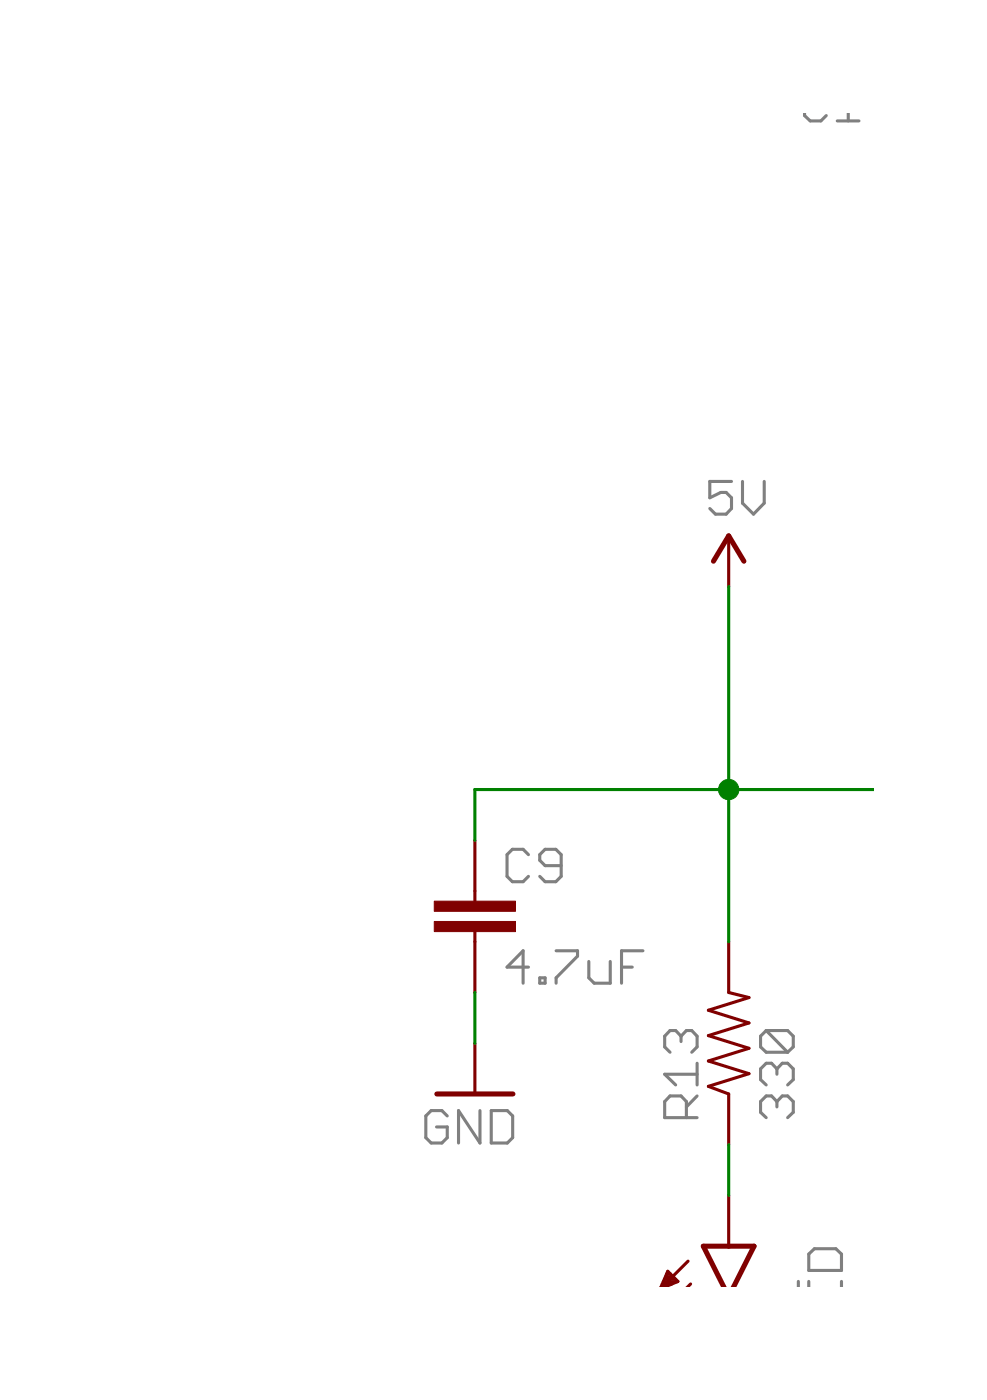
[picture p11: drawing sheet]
<svg xmlns="http://www.w3.org/2000/svg" width="74mm" height="105mm" viewBox="0 0 74 105" stroke-linecap="round" stroke-linejoin="round" font-family="sans-serif">
<g fill="none" stroke="#808080" stroke-width=".23">
<path d="M60.4 8.5v.2l.4 .4h.8l.4-.4M62.8 9.1h1.7M63.7 8.5v.6M54.9 36.2h-1.6v1.2l.8-.4h.4l.4 .4v.8l-.4 .4h-.8l-.4-.4M55.7 36.2v1.6l.9 .8 .8-.8v-1.6M39.7 72.6h-1.6l1.2-1.2v2.4M39.7 64.2l-.4-.4h-.8l-.4 .4v1.6l.4 .4h.8l.4-.4M40.5 73.4h.4v.4h-.4zM41.7 71.4h1.6v.4l-1.6 1.6v.4M42.1 65h-1.2l-.4-.4v-.4l.4-.4h.8l.4 .4v1.6l-.4 .4h-.8l-.4-.4M44.2 72.2v1.2l.4 .4h1.2v-1.6M46.7 72.6h.8"/>
<path d="M48.3 71.4h-1.6v2.4M51.1 77.8l-.4-.4h-.4l-.4 .4v.8l.4 .4M51.1 77.8l.4-.4h.4l.4 .4v.8l-.4 .4M51.1 77.8v.4M52.3 79.8v1.7M57.5 77.4l-.4 .4v.8l.4 .4h1.6M57.5 77.4h1.6l.4 .4v.8l-.4 .4M57.5 77.4l1.6 1.6M33.6 83.8l-.4-.4h-.8l-.4 .4v1.6l.4 .4h.8l.4-.4v-.8h-.8M36 83.4v2.4l-1.6-2.4v2.4M36.9 83.4h1.2l.4 .4v1.6l-.4 .4h-1.2zM51.5 83.9v-1.2l-.4-.4h-.8l-.4 .4v1.2h2.4"/>
<path d="M52.3 82.3l-.8 .8M52.3 80.7h-2.4l.8 .8M58.3 82.7l-.4-.4h-.4l-.4 .4v.8l.4 .4M58.3 80.3l-.4-.5h-.4l-.4 .5v.8l.4 .4M58.3 82.7l.4-.4h.4l.4 .4v.8l-.4 .4M58.3 80.3v.4M58.3 82.7v.4M58.3 80.3l.4-.5h.4l.4 .5v.8l-.4 .4M59.9 96.2v.5M60.7 94.2l.4-.4h1.6l.5 .4v1.2h-2.5zM60.7 96.2v.5M63.2 96.2v.5"/>
</g>
<path d="M53.6 42.1l1.1-1.9 1.1 1.9M32.8 82.1h5.7M54.3 96.7l-1.5-3.1h3.8l-1.6 3.1" fill="none" stroke="#800000" stroke-width=".38"/>
<g fill="none" stroke="#800000" stroke-width=".23">
<path d="M54.7 40.2v3.8M35.6 63.1v4.6M35.6 70v4.5M35.6 78.3v3.8M54.7 70.7v3.8l1.5 .4-3 1 3 .9-3 1 3 .9-3 1 3 .9-3 1 1.5 .5v3.9M49.6 96.7l.5-1.2 .8 .7-1.1 .5M49.6 96.6h.3M49.7 96.4h.7M49.8 96.2h1.1M49.9 96.1h.8M50 95.9h.5M50 95.7h.3"/>
<path d="M51.6 94.7l-1.9 2M51.8 96.4l-.2 .3M54.7 89.8v3.8"/>
</g>
<g fill="#800000" stroke="#800000" stroke-width=".08">
<path d="M32.6 69.2h6.1v.8h-6.1z"/>
<path d="M32.6 67.7h6.1v.7h-6.1z"/>
</g>
<path d="M54.7 44v26.7M65.6 59.3h-30v3.8M35.6 74.5v3.8M54.7 86v3.8" fill="none" stroke="#008000" stroke-width=".23"/>
<circle cx="54.7" cy="59.3" r=".76" fill="#008000" stroke="#008000" stroke-width=".08"/>
</svg>
